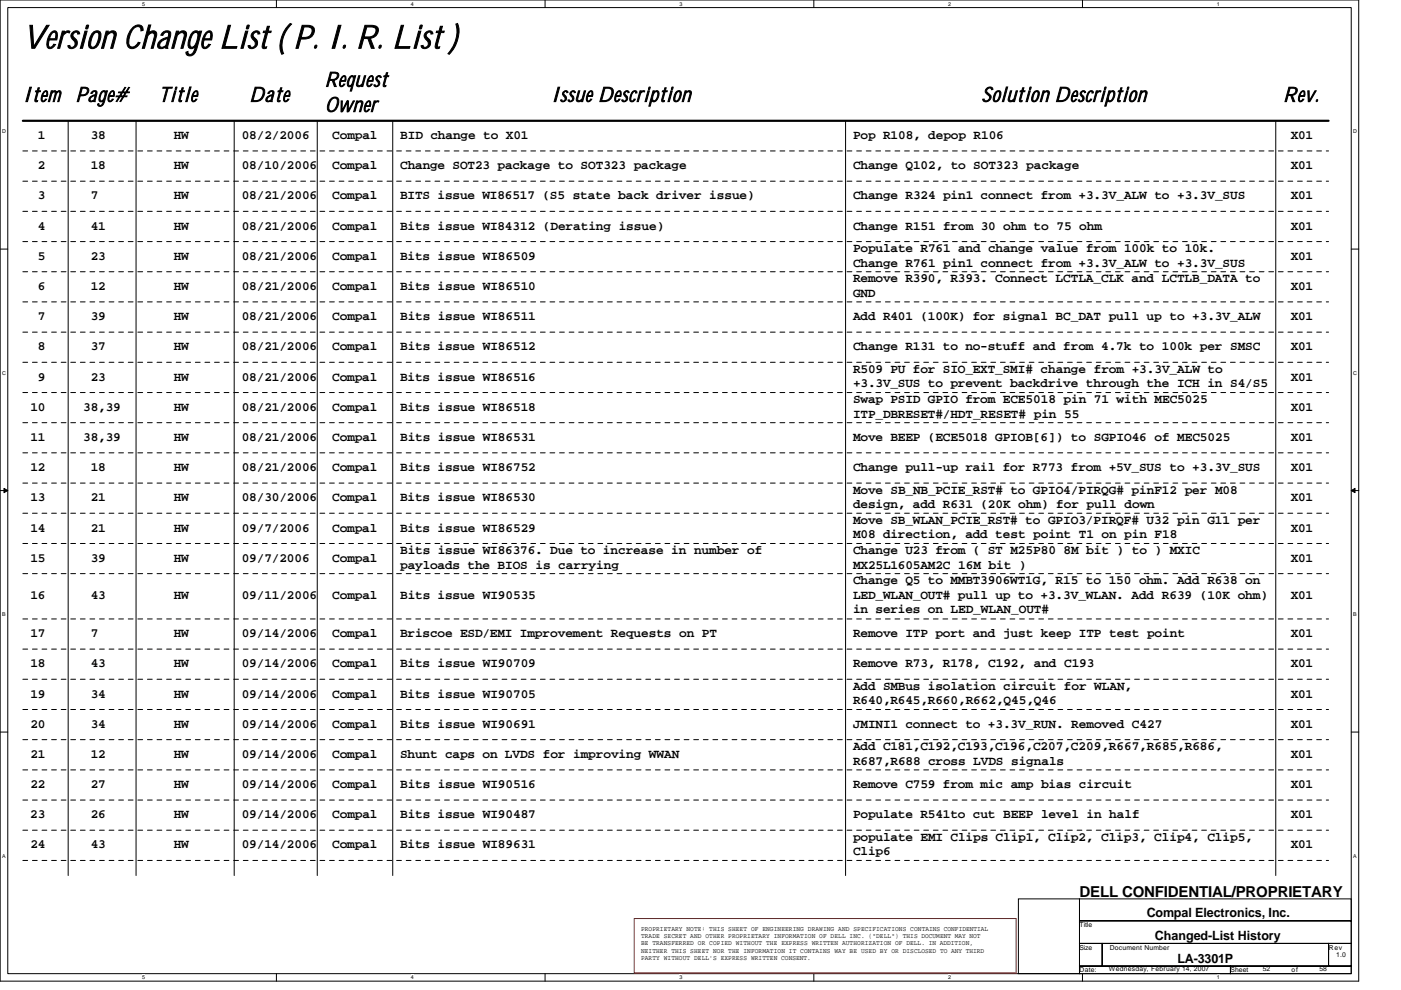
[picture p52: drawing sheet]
<svg xmlns="http://www.w3.org/2000/svg" width="297mm" height="210mm" viewBox="0 0 297 210" stroke-linecap="round" stroke-linejoin="round" font-family="sans-serif">
<defs><g id="words">
<text font-size="6.9" x="4.8" y="10.2">Version Change List ( P. I. R. List )</text>
<g font-size="4.3">
<text x="4.8" y="21.5">Item</text>
<text x="16" y="21.5">Page#</text>
<text x="33.7" y="21.5">Title</text>
<text x="52.8" y="21.5">Date</text>
<text x="68.9" y="18.4">Request</text>
<text x="68.9" y="23.7">Owner</text>
<text x="116.8" y="21.5">Issue Description</text>
<text x="208.1" y="21.5">Solution Description</text>
<text x="272.1" y="21.5">Rev.</text>
</g>
<text font-size="3.2" x="228.9" y="190.2">DELL CONFIDENTIAL/PROPRIETARY</text>
<g font-size="2.7">
<text x="8" y="29.5">1</text>
<text x="19.2" y="29.5">38</text>
<text x="36.8" y="29.5">HW</text>
<text x="51.3" y="29.5">08/2/2006</text>
<text x="70.5" y="29.5">Compal</text>
<text x="84.9" y="29.5">BID change to X01</text>
<text x="180.9" y="29.5">Pop R108, depop R106</text>
<text x="273.7" y="29.5">X01</text>
<text x="8" y="35.9">2</text>
<text x="19.2" y="35.9">18</text>
<text x="36.8" y="35.9">HW</text>
<text x="51.3" y="35.9">08/10/2006</text>
<text x="70.5" y="35.9">Compal</text>
<text x="84.9" y="35.9">Change SOT23 package to SOT323 package</text>
<text x="180.9" y="35.9">Change Q102, to SOT323 package</text>
<text x="273.7" y="35.9">X01</text>
<text x="8" y="42.3">3</text>
<text x="19.3" y="42.3">7</text>
<text x="36.8" y="42.3">HW</text>
<text x="51.3" y="42.3">08/21/2006</text>
<text x="70.5" y="42.3">Compal</text>
<text x="84.8" y="42.3">BITS issue WI86517 (S5 state back driver issue)</text>
<text x="180.9" y="42.3">Change R324 pin1 connect from +3.3V_ALW to +3.3V_SUS</text>
<text x="273.7" y="42.3">X01</text>
<text x="8" y="48.7">4</text>
<text x="19.2" y="48.7">41</text>
<text x="36.8" y="48.7">HW</text>
<text x="51.3" y="48.7">08/21/2006</text>
<text x="70.5" y="48.7">Compal</text>
<text x="84.8" y="48.7">Bits issue WI84312 (Derating issue)</text>
<text x="180.9" y="48.7">Change R151 from 30 ohm to 75 ohm</text>
<text x="180.9" y="53.5">Populate R761 and change value from 100k to 10k.</text>
<text x="273.7" y="48.7">X01</text>
<text x="8" y="55.1">5</text>
<text x="19.2" y="55.1">23</text>
<text x="36.8" y="55.1">HW</text>
<text x="51.3" y="55.1">08/21/2006</text>
<text x="70.5" y="55.1">Compal</text>
<text x="84.8" y="55.1">Bits issue WI86509</text>
<text x="180.9" y="56.6">Change R761 pin1 connect from +3.3V_ALW to +3.3V_SUS</text>
<text x="180.9" y="59.9">Remove R390, R393. Connect LCTLA_CLK and LCTLB_DATA to</text>
<text x="273.7" y="55.1">X01</text>
<text x="8" y="61.5">6</text>
<text x="19.2" y="61.5">12</text>
<text x="36.8" y="61.5">HW</text>
<text x="51.3" y="61.5">08/21/2006</text>
<text x="70.5" y="61.5">Compal</text>
<text x="84.8" y="61.5">Bits issue WI86510</text>
<text x="180.9" y="62.9">GND</text>
<text x="273.7" y="61.5">X01</text>
<text x="8" y="67.9">7</text>
<text x="19.2" y="67.9">39</text>
<text x="36.8" y="67.9">HW</text>
<text x="51.3" y="67.9">08/21/2006</text>
<text x="70.5" y="67.9">Compal</text>
<text x="84.9" y="67.9">Bits issue WI86511</text>
<text x="180.9" y="67.9">Add R401 (100K) for signal BC_DAT pull up to +3.3V_ALW</text>
<text x="273.7" y="67.9">X01</text>
<text x="8" y="74.3">8</text>
<text x="19.2" y="74.3">37</text>
<text x="36.8" y="74.3">HW</text>
<text x="51.3" y="74.3">08/21/2006</text>
<text x="70.5" y="74.3">Compal</text>
<text x="84.9" y="74.3">Bits issue WI86512</text>
<text x="180.9" y="74.3">Change R131 to no-stuff and from 4.7k to 100k per SMSC</text>
<text x="273.7" y="74.3">X01</text>
<text x="8" y="80.7">9</text>
<text x="19.2" y="80.7">23</text>
<text x="36.8" y="80.7">HW</text>
<text x="51.3" y="80.7">08/21/2006</text>
<text x="70.5" y="80.7">Compal</text>
<text x="84.8" y="80.7">Bits issue WI86516</text>
<text x="180.9" y="79.1">R509 PU for SIO_EXT_SMI# change from +3.3V_ALW to</text>
<text x="180.9" y="82.1">+3.3V_SUS to prevent backdrive through the ICH in S4/S5</text>
<text x="273.7" y="80.7">X01</text>
<text x="6.4" y="87.1">10</text>
<text x="17.6" y="87.1">38,39</text>
<text x="36.8" y="87.1">HW</text>
<text x="51.3" y="87.1">08/21/2006</text>
<text x="70.5" y="87.1">Compal</text>
<text x="84.8" y="87.1">Bits issue WI86518</text>
<text x="180.9" y="85.5">Swap PSID GPIO from ECE5018 pin 71 with MEC5025</text>
<text x="180.9" y="88.6">ITP_DBRESET#/HDT_RESET# pin 55</text>
<text x="273.7" y="87.1">X01</text>
<text x="6.4" y="93.5">11</text>
<text x="17.6" y="93.5">38,39</text>
<text x="36.8" y="93.5">HW</text>
<text x="51.3" y="93.5">08/21/2006</text>
<text x="70.5" y="93.5">Compal</text>
<text x="84.9" y="93.5">Bits issue WI86531</text>
<text x="180.9" y="93.5">Move BEEP (ECE5018 GPIOB[6]) to SGPIO46 of MEC5025</text>
<text x="273.7" y="93.5">X01</text>
<text x="6.4" y="99.9">12</text>
<text x="19.2" y="99.9">18</text>
<text x="36.8" y="99.9">HW</text>
<text x="51.3" y="99.9">08/21/2006</text>
<text x="70.5" y="99.9">Compal</text>
<text x="84.9" y="99.9">Bits issue WI86752</text>
<text x="180.9" y="99.9">Change pull-up rail for R773 from +5V_SUS to +3.3V_SUS</text>
<text x="273.7" y="99.9">X01</text>
<text x="6.4" y="106.3">13</text>
<text x="19.2" y="106.3">21</text>
<text x="36.8" y="106.3">HW</text>
<text x="51.3" y="106.3">08/30/2006</text>
<text x="70.5" y="106.3">Compal</text>
<text x="84.8" y="106.3">Bits issue WI86530</text>
<text x="180.9" y="104.7">Move SB_NB_PCIE_RST# to GPIO4/PIRQG# pinF12 per M08</text>
<text x="180.9" y="107.8">design, add R631 (20K ohm) for pull down</text>
<text x="273.7" y="106.3">X01</text>
<text x="6.4" y="112.7">14</text>
<text x="19.2" y="112.7">21</text>
<text x="36.8" y="112.7">HW</text>
<text x="51.3" y="112.7">09/7/2006</text>
<text x="70.5" y="112.7">Compal</text>
<text x="84.8" y="112.7">Bits issue WI86529</text>
<text x="180.9" y="111.1">Move SB_WLAN_PCIE_RST# to GPIO3/PIRQF# U32 pin G11 per</text>
<text x="273.7" y="112.7">X01</text>
<text x="6.4" y="119.1">15</text>
<text x="19.2" y="119.1">39</text>
<text x="36.8" y="119.1">HW</text>
<text x="51.3" y="119.1">09/7/2006</text>
<text x="70.5" y="119.1">Compal</text>
<text x="84.9" y="117.5">Bits issue WI86376. Due to increase in number of</text>
<text x="180.9" y="114.2">M08 direction, add test point T1 on pin F18</text>
<text x="180.9" y="117.5">Change U23 from ( ST M25P80 8M bit ) to ) MXIC</text>
<text x="273.7" y="119.1">X01</text>
<text x="84.9" y="120.6">payloads the BIOS is carrying</text>
<text x="180.9" y="123.9">Change Q5 to MMBT3906WT1G, R15 to 150 ohm. Add R638 on</text>
<text x="180.9" y="120.6">MX25L1605AM2C 16M bit )</text>
<text x="6.4" y="127.1">16</text>
<text x="19.2" y="127.1">43</text>
<text x="36.8" y="127.1">HW</text>
<text x="51.3" y="127.1">09/11/2006</text>
<text x="70.5" y="127.1">Compal</text>
<text x="84.9" y="127.1">Bits issue WI90535</text>
<text x="180.9" y="127">LED_WLAN_OUT# pull up to +3.3V_WLAN. Add R639 (10K ohm)</text>
<text x="180.9" y="130">in series on LED_WLAN_OUT#</text>
<text x="273.7" y="127.1">X01</text>
<text x="6.4" y="135.1">17</text>
<text x="19.3" y="135.1">7</text>
<text x="36.8" y="135.1">HW</text>
<text x="51.3" y="135.1">09/14/2006</text>
<text x="70.5" y="135.1">Compal</text>
<text x="84.8" y="135.1">Briscoe ESD/EMI Improvement Requests on PT</text>
<text x="180.9" y="135.1">Remove ITP port and just keep ITP test point</text>
<text x="273.7" y="135.1">X01</text>
<text x="6.4" y="141.5">18</text>
<text x="19.2" y="141.5">43</text>
<text x="36.8" y="141.5">HW</text>
<text x="51.3" y="141.5">09/14/2006</text>
<text x="70.5" y="141.5">Compal</text>
<text x="84.8" y="141.5">Bits issue WI90709</text>
<text x="180.9" y="141.5">Remove R73, R178, C192, and C193</text>
<text x="273.7" y="141.5">X01</text>
<text x="6.4" y="147.9">19</text>
<text x="19.2" y="147.9">34</text>
<text x="36.8" y="147.9">HW</text>
<text x="51.3" y="147.9">09/14/2006</text>
<text x="70.5" y="147.9">Compal</text>
<text x="84.8" y="147.9">Bits issue WI90705</text>
<text x="180.9" y="146.3">Add SMBus isolation circuit for WLAN,</text>
<text x="180.9" y="149.4">R640,R645,R660,R662,Q45,Q46</text>
<text x="273.7" y="147.9">X01</text>
<text x="6.4" y="154.3">20</text>
<text x="19.2" y="154.3">34</text>
<text x="36.8" y="154.3">HW</text>
<text x="51.3" y="154.3">09/14/2006</text>
<text x="70.5" y="154.3">Compal</text>
<text x="84.8" y="154.3">Bits issue WI90691</text>
<text x="180.9" y="154.3">JMINI1 connect to +3.3V_RUN. Removed C427</text>
<text x="273.7" y="154.3">X01</text>
<text x="6.4" y="160.7">21</text>
<text x="19.2" y="160.7">12</text>
<text x="36.8" y="160.7">HW</text>
<text x="51.3" y="160.7">09/14/2006</text>
<text x="70.5" y="160.7">Compal</text>
<text x="84.8" y="160.7">Shunt caps on LVDS for improving WWAN</text>
<text x="180.9" y="159.1">Add C181,C192,C193,C196,C207,C209,R667,R685,R686,</text>
<text x="273.7" y="160.7">X01</text>
<text x="6.4" y="167.1">22</text>
<text x="19.2" y="167.1">27</text>
<text x="36.8" y="167.1">HW</text>
<text x="51.3" y="167.1">09/14/2006</text>
<text x="70.5" y="167.1">Compal</text>
<text x="84.9" y="167.1">Bits issue WI90516</text>
<text x="180.9" y="162.2">R687,R688 cross LVDS signals</text>
<text x="180.9" y="167.1">Remove C759 from mic amp bias circuit</text>
<text x="273.7" y="167.1">X01</text>
<text x="6.4" y="173.5">23</text>
<text x="19.2" y="173.5">26</text>
<text x="36.8" y="173.5">HW</text>
<text x="51.3" y="173.5">09/14/2006</text>
<text x="70.5" y="173.5">Compal</text>
<text x="84.9" y="173.5">Bits issue WI90487</text>
<text x="180.9" y="173.5">Populate R541to cut BEEP level in half</text>
<text x="273.7" y="173.5">X01</text>
<text x="6.4" y="179.9">24</text>
<text x="19.2" y="179.9">43</text>
<text x="36.8" y="179.9">HW</text>
<text x="51.3" y="179.9">09/14/2006</text>
<text x="70.5" y="179.9">Compal</text>
<text x="84.8" y="179.9">Bits issue WI89631</text>
<text x="180.9" y="178.3">populate EMI Clips Clip1, Clip2, Clip3, Clip4, Clip5,</text>
<text x="273.7" y="179.9">X01</text>
<text x="180.9" y="181.4">Clip6</text>
<text x="243.1" y="194.4">Compal Electronics, Inc.</text>
<text x="244.9" y="199.3">Changed-List History</text>
<text x="249.7" y="204.2">LA-3301P</text>
</g>
<g font-size="1.4">
<text x="135.9" y="197.3">PROPRIETARY NOTE: THIS SHEET OF ENGINEERING DRAWING AND SPECIFICATIONS CONTAINS CONFIDENTIAL</text>
<text x="228.9" y="196.5">Title</text>
<text x="135.9" y="198.9">TRADE SECRET AND OTHER PROPRIETARY INFORMATION OF DELL INC. (&quot;DELL&quot;) THIS DOCUMENT MAY NOT</text>
<text x="135.9" y="200.4">BE TRANSFERRED OR COPIED WITHOUT THE EXPRESS WRITTEN AUTHORIZATION OF DELL. IN ADDITION,</text>
<text x="135.9" y="202">NEITHER THIS SHEET NOR THE INFORMATION IT CONTAINS WAY BE USED BY OR DISCLOSED TO ANY THIRD</text>
<text x="135.9" y="203.5">PARTY WITHOUT DELL'S EXPRESS WRITTEN CONSENT.</text>
<text x="228.9" y="201.3">Size</text>
<text x="235.3" y="201.3">Document Number</text>
<text x="281.7" y="201.3">Rev</text>
<text x="283.3" y="202.9">1.0</text>
<text x="228.9" y="206.1">Date:</text>
<text x="235.1" y="206">Wednesday, February 14, 2007</text>
<text x="260.9" y="206.1">Sheet</text>
<text x="267.8" y="206">52</text>
<text x="273.8" y="206.1">of</text>
<text x="279.8" y="206">58</text>
</g>
<g font-size="1.1">
<text x="30.1" y="1.2">5</text>
<text x="87.1" y="1.2">4</text>
<text x="144" y="1.2">3</text>
<text x="201" y="1.2">2</text>
<text x="258" y="1.2">1</text>
<text x=".4" y="28.2">D</text>
<text x="286.9" y="28.2">D</text>
<text x=".4" y="79.4">C</text>
<text x="286.9" y="79.4">C</text>
<text x=".4" y="130.6">B</text>
<text x="286.9" y="130.6">B</text>
<text x=".4" y="181.8">A</text>
<text x="286.9" y="181.8">A</text>
<text x="30.1" y="207.6">5</text>
<text x="87.1" y="207.6">4</text>
<text x="144" y="207.6">3</text>
<text x="201" y="207.6">2</text>
<text x="258" y="207.6">1</text>
</g>
</g></defs>
<path d="M0 0h288.1v208h-288.1zM1.6 1.6h284.9v204.8h-284.9z" fill="none" stroke="#000" stroke-width=".21"/>
<g fill="#fff">
<path d="M30.1 .2h.6v1.2h-.6z"/>
<path d="M30.1 206.6h.6v1.3h-.6z"/>
</g>
<path d="M58.6 0v1.6M58.6 206.4v1.6" fill="none" stroke="#000" stroke-width=".21"/>
<g fill="#fff">
<path d="M87.1 .2h.6v1.2h-.6z"/>
<path d="M87.1 206.6h.6v1.3h-.6z"/>
</g>
<path d="M115.6 0v1.6M115.6 206.4v1.6" fill="none" stroke="#000" stroke-width=".21"/>
<g fill="#fff">
<path d="M144 .2h.6v1.2h-.6z"/>
<path d="M144 206.6h.6v1.3h-.6z"/>
</g>
<path d="M172.5 0v1.6M172.5 206.4v1.6" fill="none" stroke="#000" stroke-width=".21"/>
<g fill="#fff">
<path d="M201 .2h.6v1.2h-.6z"/>
<path d="M201 206.6h.6v1.3h-.6z"/>
</g>
<path d="M229.5 0v1.6M229.5 206.4v1.6" fill="none" stroke="#000" stroke-width=".21"/>
<g fill="#fff">
<path d="M258 .2h.6v1.2h-.6z"/>
<path d="M258 206.6h.6v1.3h-.6z"/>
<path d="M.4 27.2h.8v1.3h-.8z"/>
<path d="M286.9 27.2h.8v1.3h-.8z"/>
<path d="M.4 78.4h.8v1.3h-.8z"/>
<path d="M286.9 78.4h.8v1.3h-.8z"/>
</g>
<path d="M0 52.8h1.6M286.5 52.8h1.6" fill="none" stroke="#000" stroke-width=".21"/>
<g fill="#fff">
<path d="M.4 129.6h.8v1.3h-.8z"/>
<path d="M286.9 129.6h.7v1.3h-.7z"/>
</g>
<path d="M0 104h1.6M286.5 104h1.6" fill="none" stroke="#000" stroke-width=".21"/>
<path d="M.8 103.5l.8 .5-.8 .5zM286.5 104l.8-.5v1z" fill="#000" stroke="#000" stroke-width=".21"/>
<g fill="#fff">
<path d="M.4 180.8h.8v1.3h-.8z"/>
<path d="M286.9 180.8h.7v1.3h-.7z"/>
</g>
<g fill="none" stroke="#000" stroke-width=".21">
<path d="M14.5 25.6v160M28.8 25.6v160M49.7 25.6v160M67.3 25.6v160M83.3 25.6v160M179.3 25.6v160M270.5 25.6v160M0 155.2h1.6M286.5 155.2h1.6M215.9 190.6h13v15.8h-13zM228.9 190.6h57.6v4.6h-57.6zM228.9 195.2h57.6v4.8h-57.6z"/>
<path d="M228.9 200h4.8v4.8h-4.8zM228.9 204.8h32v1.6h-32zM233.7 200h48v4.8h-48zM260.9 204.8h25.6v1.6h-25.6zM281.7 200h4.8v4.8h-4.8z"/>
</g>
<path d="M4.8 25.6h276.9" fill="none" stroke="#000" stroke-width=".47"/>
<g fill="none" stroke="#000" stroke-width=".21" stroke-dasharray="1 1 1 1 1 1 1 1">
<path d="M4.8 32h276.9M4.8 38.4h276.9M4.8 44.8h276.9M4.8 51.2h276.9M4.8 57.6h276.9M4.8 64h276.9M4.8 70.4h276.9M4.8 76.8h276.9M4.8 83.2h276.9M4.8 89.6h276.9M4.8 96h276.9M4.8 102.4h276.9"/>
<path d="M4.8 108.8h276.9M4.8 115.2h276.9M4.8 121.6h276.9M4.8 131.2h276.9M4.8 137.6h276.9M4.8 144h276.9M4.8 150.4h276.9M4.8 156.8h276.9M4.8 163.2h276.9M4.8 169.6h276.9M4.8 176h276.9M4.8 182.4h276.9"/>
</g>
<path d="M134.5 194.8h80.9v11.5h-80.9z" fill="none" stroke="#f00" stroke-width=".21"/>
<use href="#words"/>
</svg>
